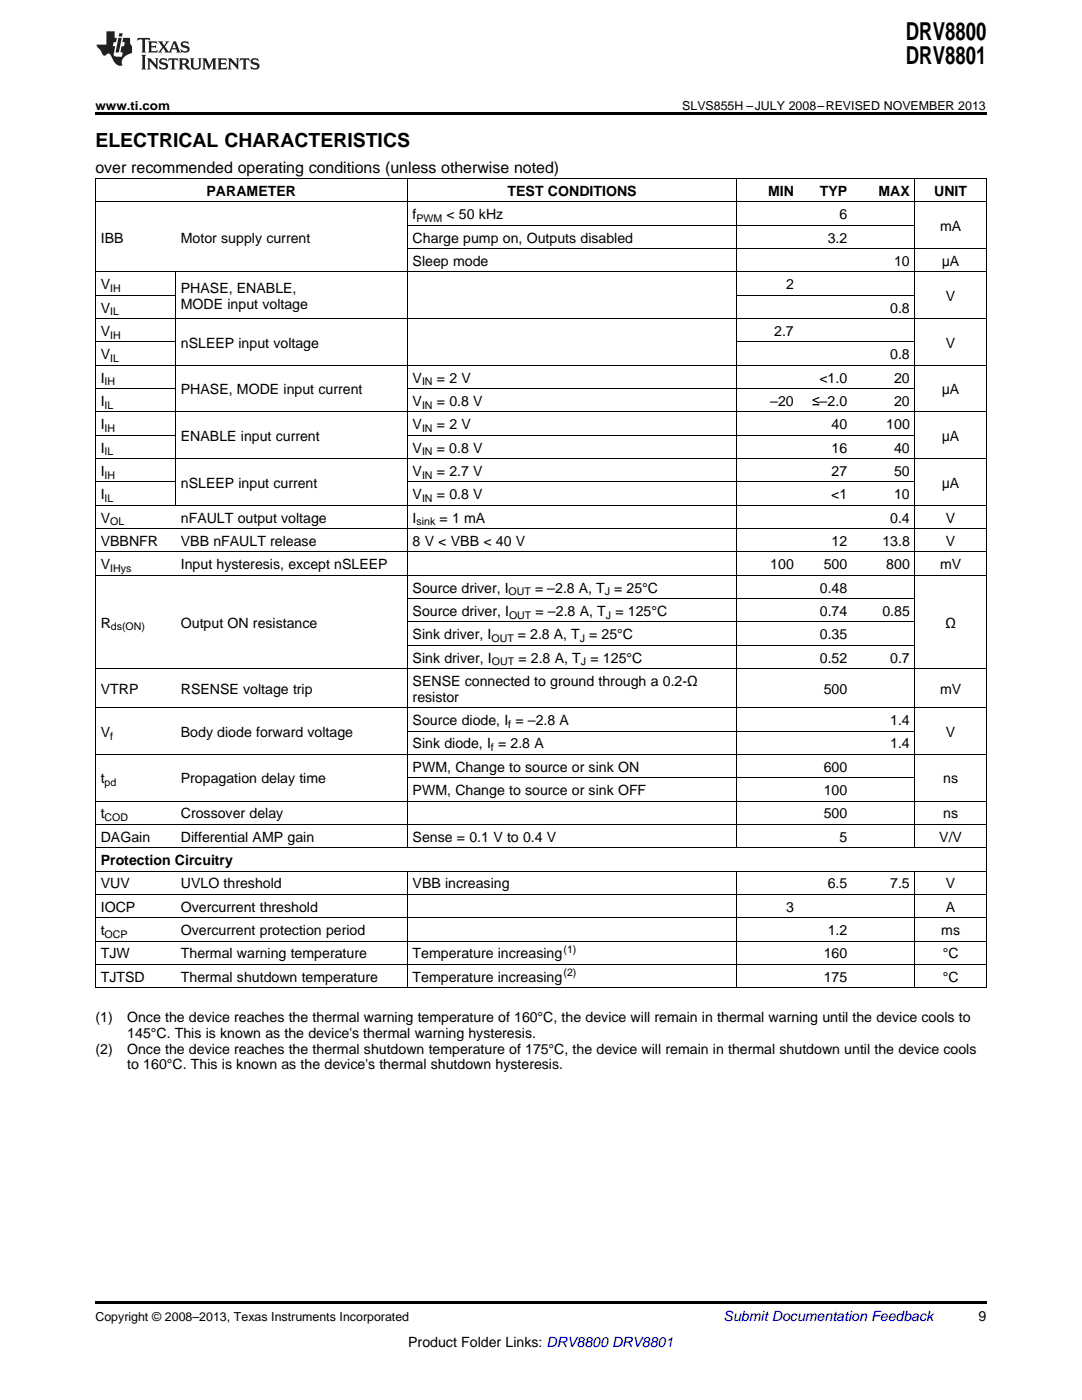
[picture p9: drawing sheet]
<svg xmlns="http://www.w3.org/2000/svg" width="216mm" height="279mm" viewBox="0 0 216 279" stroke-linecap="round" stroke-linejoin="round" font-family="sans-serif">
<defs><g id="words">
<g font-size="4.9">
<text x="180.8" y="7.9">DRV8800</text>
<text x="180.8" y="12.8">DRV8801</text>
</g>
<text font-size="3.9" x="19" y="29.3">ELECTRICAL CHARACTERISTICS</text>
<text font-size="3.2" x="19" y="34.4">over recommended operating conditions (unless otherwise noted)</text>
<g font-size="2.8">
<text x="41.2" y="39.1">PARAMETER</text>
<text x="101.3" y="39.1">TEST CONDITIONS</text>
<text x="153.2" y="39.1">MIN</text>
<text x="163.6" y="39.1">TYP</text>
<text x="175.3" y="39.1">MAX</text>
<text x="186.4" y="39.1">UNIT</text>
<text x="82.3" y="43.7">f</text>
<text x="89.1" y="43.7">&lt; 50 kHz</text>
<text x="167.5" y="43.7">6</text>
<text x="187.6" y="46.1">mA</text>
<text x="20.1" y="48.4">IBB</text>
<text x="36.1" y="48.4">Motor supply current</text>
<text x="82.3" y="48.4">Charge pump on, Outputs disabled</text>
<text x="82.3" y="53.1">Sleep mode</text>
<text x="165.2" y="48.4">3.2</text>
<text x="178.4" y="53.1">10</text>
<text x="187.9" y="53.1">μA</text>
<text x="20.1" y="57.7">V</text>
<text x="36.1" y="58.5">PHASE, ENABLE,</text>
<text x="156.8" y="57.7">2</text>
<text x="20.1" y="62.4">V</text>
<text x="36.1" y="61.6">MODE input voltage</text>
<text x="177.6" y="62.4">0.8</text>
<text x="188.7" y="60">V</text>
<text x="20.1" y="67">V</text>
<text x="20.1" y="71.7">V</text>
<text x="36.1" y="69.4">nSLEEP input voltage</text>
<text x="154.5" y="67">2.7</text>
<text x="177.6" y="71.7">0.8</text>
<text x="188.7" y="69.4">V</text>
<text x="20.1" y="76.3">I</text>
<text x="82.3" y="76.3">V</text>
<text x="87.2" y="76.3">= 2 V</text>
<text x="163.5" y="76.3">&lt;1.0</text>
<text x="178.4" y="76.3">20</text>
<text x="20.1" y="81">I</text>
<text x="36.1" y="78.7">PHASE, MODE input current</text>
<text x="82.3" y="81">V</text>
<text x="87.2" y="81">= 0.8 V</text>
<text x="153.7" y="81">–20</text>
<text x="162" y="81">≤–2.0</text>
<text x="178.4" y="81">20</text>
<text x="187.9" y="78.7">μA</text>
<text x="20.1" y="85.7">I</text>
<text x="36.1" y="88">ENABLE input current</text>
<text x="82.3" y="85.7">V</text>
<text x="87.2" y="85.7">= 2 V</text>
<text x="165.9" y="85.7">40</text>
<text x="176.8" y="85.7">100</text>
<text x="187.9" y="88">μA</text>
<text x="20.1" y="90.3">I</text>
<text x="20.1" y="95">I</text>
<text x="82.3" y="90.3">V</text>
<text x="82.3" y="95">V</text>
<text x="87.2" y="90.3">= 0.8 V</text>
<text x="87.2" y="95">= 2.7 V</text>
<text x="165.9" y="90.3">16</text>
<text x="165.9" y="95">27</text>
<text x="178.4" y="90.3">40</text>
<text x="178.4" y="95">50</text>
<text x="20.1" y="99.6">I</text>
<text x="36.1" y="97.3">nSLEEP input current</text>
<text x="82.3" y="99.6">V</text>
<text x="87.2" y="99.6">= 0.8 V</text>
<text x="165.9" y="99.6">&lt;1</text>
<text x="178.4" y="99.6">10</text>
<text x="187.9" y="97.3">μA</text>
<text x="20.1" y="104.3">V</text>
<text x="36.1" y="104.3">nFAULT output voltage</text>
<text x="82.3" y="104.3">I</text>
<text x="87.7" y="104.3">= 1 mA</text>
<text x="177.6" y="104.3">0.4</text>
<text x="188.7" y="104.3">V</text>
<text x="20.1" y="108.9">VBBNFR</text>
<text x="20.1" y="113.6">V</text>
<text x="36.1" y="108.9">VBB nFAULT release</text>
<text x="36.1" y="113.6">Input hysteresis, except nSLEEP</text>
<text x="82.3" y="108.9">8 V &lt; VBB &lt; 40 V</text>
<text x="153.7" y="113.6">100</text>
<text x="164.4" y="113.6">500</text>
<text x="165.9" y="108.9">12</text>
<text x="176.1" y="108.9">13.8</text>
<text x="176.8" y="113.6">800</text>
<text x="187.6" y="113.6">mV</text>
<text x="188.7" y="108.9">V</text>
<text x="82.3" y="118.3">Source driver, I</text>
<text x="106.8" y="118.3">= –2.8 A, T = 25°C</text>
<text x="163.6" y="118.3">0.48</text>
<text x="20.1" y="125.2">R</text>
<text x="36.1" y="125.2">Output ON resistance</text>
<text x="82.3" y="122.9">Source driver, I</text>
<text x="106.9" y="122.9">= –2.8 A, T = 125°C</text>
<text x="163.6" y="122.9">0.74</text>
<text x="176.1" y="122.9">0.85</text>
<text x="188.6" y="125.2">Ω</text>
<text x="82.3" y="127.6">Sink driver, I</text>
<text x="103.3" y="127.6">= 2.8 A, T = 25°C</text>
<text x="163.6" y="127.6">0.35</text>
<text x="82.3" y="132.2">Sink driver, I</text>
<text x="82.3" y="136.9">SENSE connected to ground through a 0.2-Ω</text>
<text x="103.4" y="132.2">= 2.8 A, T = 125°C</text>
<text x="163.6" y="132.2">0.52</text>
<text x="177.6" y="132.2">0.7</text>
<text x="20.1" y="138.5">VTRP</text>
<text x="36.1" y="138.5">RSENSE voltage trip</text>
<text x="82.3" y="140.1">resistor</text>
<text x="164.4" y="138.5">500</text>
<text x="187.6" y="138.5">mV</text>
<text x="20.1" y="147">V</text>
<text x="36.1" y="147">Body diode forward voltage</text>
<text x="82.3" y="144.7">Source diode, I = –2.8 A</text>
<text x="82.3" y="149.4">Sink diode, I = 2.8 A</text>
<text x="177.6" y="144.7">1.4</text>
<text x="177.6" y="149.4">1.4</text>
<text x="188.7" y="147">V</text>
<text x="82.3" y="154">PWM, Change to source or sink ON</text>
<text x="164.4" y="154">600</text>
<text x="20.1" y="156.4">t</text>
<text x="36.1" y="156.4">Propagation delay time</text>
<text x="82.3" y="158.7">PWM, Change to source or sink OFF</text>
<text x="164.4" y="158.7">100</text>
<text x="188.2" y="156.4">ns</text>
<text x="20.1" y="163.3">t</text>
<text x="20.1" y="168">DAGain</text>
<text x="36.1" y="163.3">Crossover delay</text>
<text x="36.1" y="168">Differential AMP gain</text>
<text x="82.3" y="168">Sense = 0.1 V to 0.4 V</text>
<text x="164.4" y="163.3">500</text>
<text x="167.5" y="168">5</text>
<text x="187.4" y="168">V/V</text>
<text x="188.2" y="163.3">ns</text>
<text x="20.1" y="172.6">Protection Circuitry</text>
<text x="20.1" y="177.3">VUV</text>
<text x="36.1" y="177.3">UVLO threshold</text>
<text x="82.3" y="177.3">VBB increasing</text>
<text x="165.2" y="177.3">6.5</text>
<text x="177.6" y="177.3">7.5</text>
<text x="188.7" y="177.3">V</text>
<text x="20.1" y="182">IOCP</text>
<text x="36.1" y="182">Overcurrent threshold</text>
<text x="156.8" y="182">3</text>
<text x="188.7" y="182">A</text>
<text x="20.1" y="186.6">t</text>
<text x="20.1" y="191.3">TJW</text>
<text x="36.1" y="186.6">Overcurrent protection period</text>
<text x="36.1" y="191.3">Thermal warning temperature</text>
<text x="82.3" y="191.3">Temperature increasing</text>
<text x="164.4" y="191.3">160</text>
<text x="165.2" y="186.6">1.2</text>
<text x="187.8" y="186.6">ms</text>
<text x="188.1" y="191.3">°C</text>
<text x="20.1" y="195.9">TJTSD</text>
<text x="36.1" y="195.9">Thermal shutdown temperature</text>
<text x="82.3" y="195.9">Temperature increasing</text>
<text x="164.4" y="195.9">175</text>
<text x="188.1" y="195.9">°C</text>
<text x="19" y="203.9">(1)</text>
<text x="25.4" y="203.9">Once the device reaches the thermal warning temperature of 160°C, the device will remain in thermal warning until the device cools to</text>
<text x="25.4" y="207.1">145°C. This is known as the device's thermal warning hysteresis.</text>
<text x="19" y="210.3">(2)</text>
<text x="25.4" y="210.3">Once the device reaches the thermal shutdown temperature of 175°C, the device will remain in thermal shutdown until the device cools</text>
<text x="25.4" y="213.4">to 160°C. This is known as the device's thermal shutdown hysteresis.</text>
<text x="195.3" y="263.6">9</text>
<text x="81.5" y="268.9">Product Folder Links: DRV8800 DRV8801</text>
</g>
<text font-size="2.8" fill="#0000c8" x="144.4" y="263.6">Submit Documentation Feedback</text>
<g font-size="2.5">
<text x="19" y="21.9">www.ti.com</text>
<text x="136.1" y="21.9">SLVS855H –JULY 2008–REVISED NOVEMBER 2013</text>
<text x="19" y="263.6">Copyright © 2008–2013, Texas Instruments Incorporated</text>
</g>
<g font-size="2.1">
<text x="83.1" y="44.3">PWM</text>
<text x="22" y="58.3">IH</text>
<text x="22" y="62.9">IL</text>
<text x="22" y="67.6">IH</text>
<text x="20.9" y="76.9">IH</text>
<text x="22" y="72.2">IL</text>
<text x="84.2" y="76.9">IN</text>
<text x="20.9" y="81.6">IL</text>
<text x="84.2" y="81.6">IN</text>
<text x="20.9" y="86.2">IH</text>
<text x="84.2" y="86.2">IN</text>
<text x="20.9" y="90.9">IL</text>
<text x="20.9" y="95.5">IH</text>
<text x="84.2" y="90.9">IN</text>
<text x="84.2" y="95.5">IN</text>
<text x="20.9" y="100.2">IL</text>
<text x="84.2" y="100.2">IN</text>
<text x="22" y="104.8">OL</text>
<text x="83.1" y="104.8">sink</text>
<text x="22" y="114.2">IHys</text>
<text x="101.5" y="118.8">OUT</text>
<text x="120.7" y="118.8">J</text>
<text x="22.1" y="125.8">ds(ON)</text>
<text x="101.6" y="123.5">OUT</text>
<text x="120.9" y="123.5">J</text>
<text x="98.1" y="128.1">OUT</text>
<text x="115.7" y="128.1">J</text>
<text x="98.1" y="132.8">OUT</text>
<text x="115.9" y="132.8">J</text>
<text x="22" y="147.6">f</text>
<text x="98" y="149.9">f</text>
<text x="101.4" y="145.3">f</text>
<text x="20.9" y="156.9">pd</text>
<text x="20.9" y="163.9">COD</text>
<text x="20.9" y="187.2">OCP</text>
<text x="112.4" y="190.1">(1)</text>
<text x="112.4" y="194.8">(2)</text>
</g>
</g></defs>
<path d="M19 22.5h177.8v.5h-177.8zM19 259.7h177.8v.5h-177.8z" fill="#000"/>
<g fill="none" stroke="#000" stroke-width=".2">
<path d="M19 35.6h177.8M19.1 35.7v161.5M81.2 35.7v133.6M147 35.7v133.6M182.5 35.7v133.6M196.8 35.7v161.5M19 58.9h16M19 54.3h177.8M19 40.3h177.8M35 54.3v46.6M81.3 49.6h115.5M81.3 45h101.3"/>
<path d="M147 58.9h35.6M19 77.6h16M19 72.9h177.8M19 68.2h16M19 63.6h177.8M81.3 77.6h101.3M147 68.2h35.6M19 96.2h16M19 91.5h177.8M19 86.9h16M19 82.2h177.8M81.3 96.2h101.3"/>
<path d="M81.3 86.9h101.3M19 114.8h177.8M19 110.2h177.8M19 105.5h177.8M19 100.8h177.8M81.3 119.5h101.3M19 133.4h177.8M81.3 128.8h101.3M81.3 124.1h101.3M19 159.9h177.8M19 150.6h177.8M19 141.3h177.8"/>
<path d="M81.3 155.2h101.3M81.3 145.9h101.3M19 178.5h177.8M19 173.9h177.8M19 169.2h177.8M19 164.6h177.8M81.2 173.9v23.3M147 173.9v23.3M182.5 173.9v23.3M19 197.1h177.8M19 192.5h177.8M19 187.8h177.8"/>
<path d="M19 183.2h177.8"/>
</g>
<g fill="#231f20">
<path d="M27.5 7.6l-.1 .5 .4-.2h.6v.1v2.1l-.2 .4h1l-.3-.4v-2.1l.1-.1h.5l.5 .2-.2-.5zM29.5 8.3l.2 .3v1.5l-.2 .4h1.8l.2-.6a1.04 1.04 0 0 1-1.3 .2v-.7h.6l.3 .2v-.6l-.3 .2h-.6v-.6l.8-.1 .4 .3-.2-.5zM31.5 8.3l.9 1.1-.9 1.1h.8l-.2-.2 .5-.7 .4 .7-.2 .2h1.5l-.1-.2 .1-.4h.9l.1 .4-.2 .2h1l-.3-.3-.7-1.9h-.5l-.9 2-.8-1 .9-1h-.8l.1 .3-.3 .5-.4-.6 .2-.2zM34.7 8.6l.4 1h-.7zM36.3 8.4a.63 .63 0 0 0-.2 .7 .63 .63 0 0 0 .6 .4l.6 .2 .1 .2a.75 .75 0 0 1-.7 .4 .75 .75 0 0 1-.6-.5l.1 .7 .1-.1a1.11 1.11 0 0 0 1.5-.6 1.13 1.13 0 0 0-1.2-.8l-.1-.4a1.04 1.04 0 0 1 1.2 .2l-.2-.5-.1 .1-.5-.2zM28.2 10.9l.2 .4v2.2l-.2 .4h1l-.3-.4v-2.2l.3-.4zM29.3 11.6l.3 .4v1.5l-.3 .4h.8l-.2-.4v-1.3l1.5 1.7v-1.9l.2-.4h-.7l.2 .4v.9l-1.1-1.3zM32 11.8a.62 .62 0 0 0-.2 .7 .62 .62 0 0 0 .6 .4l.6 .1 .1 .3a.76 .76 0 0 1-.7 .3 .76 .76 0 0 1-.6-.4l.1 .7 .1-.1a1.11 1.11 0 0 0 1.5-.6 1.13 1.13 0 0 0-1.2-.8l-.1-.4a1.04 1.04 0 0 1 1.2 .2l-.2-.6-.1 .1-.5-.1zM33.7 11.6l-.2 .6a.61 .61 0 0 1 .8-.3v1.6l-.2 .4h.9l-.2-.4v-1.6a.63 .63 0 0 1 .8 .3l-.2-.6zM35.6 11.6l.3 .4v1.5l-.3 .4h1l-.2-.2v-.8l.5 .2a.76 .76 0 0 0 1.2 .7l-1-1a.58 .58 0 0 0 .6-.5 .58 .58 0 0 0-.5-.6zM36.4 11.9h.1a.45 .45 0 0 1 .5 .1 .45 .45 0 0 1 .1 .5l-.7 .2zM37.9 11.6l.2 .2a2.17 2.17 0 0 0 .3 1.9 .99 .99 0 0 0 1.6-.6v-1.1l.2-.4h-.7l.2 .2a1.92 1.92 0 0 1-.2 1.8 .6 .6 0 0 1-.9-.5v-1.1l.2-.4zM40.4 11.6l.2 .4v1.5l-.2 .4h.7l-.2-.4v-1.4l.8 1.8 .8-1.8v1.4l-.2 .4h.9l-.2-.4v-1.5l.2-.4h-.8l-.6 1.5-.6-1.5zM43.4 11.6l.2 .4v1.5l-.2 .4h1.8l.2-.6a1.04 1.04 0 0 1-1.3 .1v-.6h.5l.4 .2v-.6l-.4 .2h-.5v-.7h.8l.3 .3-.1-.6zM45.5 11.6l.2 .4v1.5l-.2 .4h.7l-.2-.4v-1.3l1.5 1.7v-1.9l.2-.4h-.7l.2 .4v.9l-1.1-1.3zM47.9 11.6l-.1 .6a.61 .61 0 0 1 .8-.3v1.6l-.3 .4h1l-.3-.4 .1-1.6a.63 .63 0 0 1 .7 .3l-.1-.6zM50.2 11.8a.62 .62 0 0 0-.2 .7 .62 .62 0 0 0 .6 .4l.6 .1 .2 .3a.76 .76 0 0 1-.8 .3 .76 .76 0 0 1-.6-.4l.1 .7 .2-.1a1.11 1.11 0 0 0 1.5-.6 1.13 1.13 0 0 0-1.3-.8l-.1-.4a1.04 1.04 0 0 1 1.2 .2l-.1-.6-.2 .1-.5-.1z"/>
<path d="M21.2 6.3v2.6h-1.9l.1 .4 .7 .9a.91 .91 0 0 0 1 .8 .56 .56 0 0 1 .5-.3 .56 .56 0 0 1 .5 .3l.4 .8a1.53 1.53 0 0 0 1.9 1.2 1.54 1.54 0 0 1 1-2.1l.9-.3v-1.4a1.52 1.52 0 0 1-.3-1.6h-1.4l-.2 .8h.5l-.2 .8h-.4l-.2 1v.2l.4 .1-.2 .8a1.93 1.93 0 0 1-1.6-.3l.3-1.8h-.5l.2-.8h.4l.2-.8h-.4v-1.3zM23.6 7.6l-.6 2.9h.7l.6-2.9zM23.8 6.6l-.1 .7h.6l.2-.7z"/>
</g>
<use href="#words"/>
</svg>
